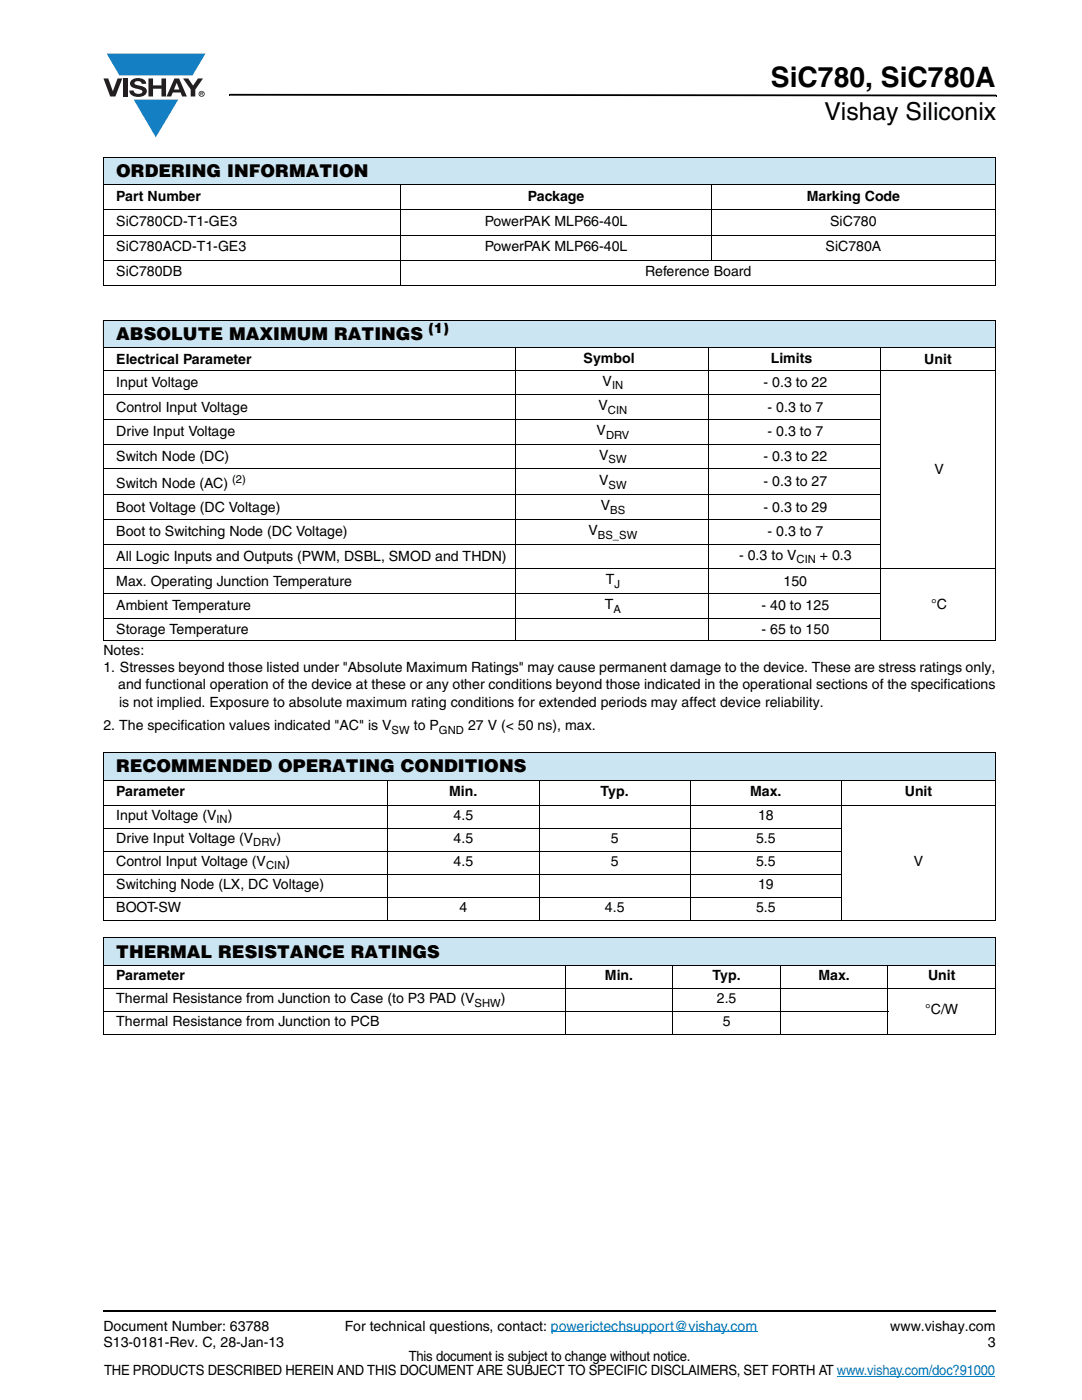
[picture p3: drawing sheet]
<svg xmlns="http://www.w3.org/2000/svg" width="216mm" height="279mm" viewBox="0 0 216 279" stroke-linecap="round" stroke-linejoin="round" font-family="sans-serif">
<defs><g id="words">
<text font-size="5.6" x="153.8" y="17.4">SiC780, SiC780A</text>
<text font-size="4.9" x="164.5" y="24">Vishay Siliconix</text>
<g font-size="3.5">
<text x="23.2" y="35.3">ORDERING INFORMATION</text>
<text x="23.2" y="67.9">ABSOLUTE MAXIMUM RATINGS</text>
<text x="23.2" y="154.1">RECOMMENDED OPERATING CONDITIONS</text>
<text x="23.2" y="191.1">THERMAL RESISTANCE RATINGS</text>
</g>
<g font-size="2.8">
<text x="23.2" y="40">Part Number</text>
<text x="105.3" y="40">Package</text>
<text x="161" y="40">Marking Code</text>
<text x="23.2" y="45">SiC780CD-T1-GE3</text>
<text x="96.8" y="45">PowerPAK MLP66-40L</text>
<text x="165.7" y="45">SiC780</text>
<text x="23.2" y="50.1">SiC780ACD-T1-GE3</text>
<text x="96.8" y="50.1">PowerPAK MLP66-40L</text>
<text x="164.7" y="50.1">SiC780A</text>
<text x="23.2" y="55.1">SiC780DB</text>
<text x="128.7" y="55.1">Reference Board</text>
<text x="85.5" y="66.5">(1)</text>
<text x="23.2" y="77.2">Input Voltage</text>
<text x="23.2" y="72.6">Electrical Parameter</text>
<text x="116.5" y="72.4">Symbol</text>
<text x="120.2" y="77">V</text>
<text x="152.4" y="77.2">- 0.3 to 22</text>
<text x="153.8" y="72.4">Limits</text>
<text x="184.4" y="72.6">Unit</text>
<text x="23.2" y="82.2">Control Input Voltage</text>
<text x="119.4" y="81.9">V</text>
<text x="153.2" y="82.2">- 0.3 to 7</text>
<text x="23.2" y="87.1">Drive Input Voltage</text>
<text x="119" y="86.8">V</text>
<text x="153.2" y="87.1">- 0.3 to 7</text>
<text x="23.2" y="92">Switch Node (DC)</text>
<text x="119.6" y="91.8">V</text>
<text x="152.4" y="92">- 0.3 to 22</text>
<text x="186.5" y="94.6">V</text>
<text x="23.2" y="97.5">Switch Node (AC)</text>
<text x="119.5" y="96.8">V</text>
<text x="119.9" y="101.9">V</text>
<text x="152.4" y="97.1">- 0.3 to 27</text>
<text x="23.2" y="102.1">Boot Voltage (DC Voltage)</text>
<text x="23.2" y="107">Boot to Switching Node (DC Voltage)</text>
<text x="117.4" y="106.8">V</text>
<text x="152.4" y="102.1">- 0.3 to 29</text>
<text x="153.2" y="107">- 0.3 to 7</text>
<text x="23.2" y="112">All Logic Inputs and Outputs (PWM, DSBL, SMOD and THDN)</text>
<text x="147.5" y="111.7">- 0.3 to V</text>
<text x="163.6" y="111.7">+ 0.3</text>
<text x="23.2" y="116.9">Max. Operating Junction Temperature</text>
<text x="120.9" y="116.6">T</text>
<text x="156.4" y="116.9">150</text>
<text x="23.2" y="121.8">Ambient Temperature</text>
<text x="120.7" y="121.6">T</text>
<text x="152" y="121.8">- 40 to 125</text>
<text x="185.8" y="121.6">°C</text>
<text x="20.6" y="130.7">Notes:</text>
<text x="23.2" y="126.5">Storage Temperature</text>
<text x="152" y="126.5">- 65 to 150</text>
<text x="20.6" y="134.1">1. Stresses beyond those listed under &quot;Absolute Maximum Ratings&quot; may cause permanent damage to the device. These are stress ratings only,</text>
<text x="23.6" y="137.6">and functional operation of the device at these or any other conditions beyond those indicated in the operational sections of the specifications</text>
<text x="23.8" y="141.1">is not implied. Exposure to absolute maximum rating conditions for extended periods may affect device reliability.</text>
<text x="20.6" y="145.7">2. The specification values indicated &quot;AC&quot; is V</text>
<text x="82.6" y="145.7">to P</text>
<text x="93.4" y="145.7">27 V (&lt; 50 ns), max.</text>
<text x="23.2" y="158.8">Parameter</text>
<text x="89.6" y="158.8">Min.</text>
<text x="119.8" y="158.8">Typ.</text>
<text x="149.7" y="158.8">Max.</text>
<text x="180.5" y="158.8">Unit</text>
<text x="23.2" y="163.6">Input Voltage (V</text>
<text x="45.5" y="163.6">)</text>
<text x="90.5" y="163.6">4.5</text>
<text x="151.3" y="163.6">18</text>
<text x="23.2" y="168.2">Drive Input Voltage (V</text>
<text x="23.2" y="172.8">Control Input Voltage (V</text>
<text x="55.2" y="168.2">)</text>
<text x="57" y="172.8">)</text>
<text x="90.5" y="168.2">4.5</text>
<text x="90.5" y="172.8">4.5</text>
<text x="121.9" y="168.2">5</text>
<text x="121.9" y="172.8">5</text>
<text x="150.9" y="168.2">5.5</text>
<text x="150.9" y="172.8">5.5</text>
<text x="182.4" y="172.8">V</text>
<text x="23.2" y="177.4">Switching Node (LX, DC Voltage)</text>
<text x="151.3" y="177.4">19</text>
<text x="23.2" y="182">BOOT-SW</text>
<text x="91.7" y="182">4</text>
<text x="120.7" y="182">4.5</text>
<text x="150.9" y="182">5.5</text>
<text x="23.2" y="195.6">Parameter</text>
<text x="120.7" y="195.6">Min.</text>
<text x="142.2" y="195.6">Typ.</text>
<text x="163.3" y="195.6">Max.</text>
<text x="185.2" y="195.6">Unit</text>
<text x="23.2" y="200.2">Thermal Resistance from Junction to Case (to P3 PAD (V</text>
<text x="99.9" y="200.2">)</text>
<text x="143" y="200.2">2.5</text>
<text x="184.6" y="202.5">°C/W</text>
<text x="23.2" y="204.8">Thermal Resistance from Junction to PCB</text>
<text x="144.2" y="204.8">5</text>
<text x="20.6" y="265.6">Document Number: 63788</text>
<text x="20.6" y="268.8">S13-0181-Rev. C, 28-Jan-13</text>
<text x="68.8" y="265.6">For technical questions, contact: powerictechsupport@vishay.com</text>
<text x="177.7" y="265.6">www.vishay.com</text>
<text x="197.1" y="268.8">3</text>
<text x="20.8" y="274.4">THE PRODUCTS DESCRIBED HEREIN AND THIS DOCUMENT ARE SUBJECT TO SPECIFIC DISCLAIMERS, SET FORTH AT www.vishay.com/doc?91000</text>
<text x="81.6" y="271.6">This document is subject to change without notice.</text>
</g>
<g font-size="2.2">
<text x="122.1" y="77.7">IN</text>
<text x="121.3" y="82.6">CIN</text>
<text x="120.9" y="87.5">DRV</text>
<text x="121.4" y="92.5">SW</text>
<text x="46.3" y="96.3">(2)</text>
<text x="121.4" y="97.5">SW</text>
<text x="119.3" y="107.5">BS_SW</text>
<text x="121.8" y="102.6">BS</text>
<text x="158.9" y="112.4">CIN</text>
<text x="122.6" y="117.3">J</text>
<text x="122.4" y="122.3">A</text>
<text x="78.1" y="146.4">SW</text>
<text x="87.6" y="146.4">GND</text>
<text x="43.2" y="164.3">IN</text>
<text x="50.5" y="168.9">DRV</text>
<text x="53.1" y="173.5">CIN</text>
<text x="94.7" y="200.9">SHW</text>
</g>
</g></defs>
<path d="M20.5 261.5h.1v.4h-.1z" fill="#000"/>
<path d="M20.6 261.7h178.2" fill="none" stroke="#000" stroke-width=".36"/>
<path d="M20.6 10.7h20.4v16.7h-20.4z" fill="#fff"/>
<g fill="#147fc3">
<path d="M21.3 10.7h19.7l-2.6 4.4h-1.1h-13.5z"/>
<path d="M26.7 19.9h8.9l-4.5 7.5z"/>
</g>
<g fill="#231f20">
<path d="M20.6 15.7h1l.9 2.5 1-2.5h.9l-1.4 3.6h-1z"/>
<path d="M24.6 15.7h.9v3.6h-.9z"/>
<path d="M26.3 16a2.1 2.1 0 0 1 2.8 .3l.1 .4h-.9a.79 .79 0 0 0-.7-.5 .79 .79 0 0 0-.8 .4l.3 .3 1 .2a1.08 1.08 0 0 1 1.2 1.1 1.08 1.08 0 0 1-1.1 1.1 1.73 1.73 0 0 1-2.4-1.2h.9a.96 .96 0 0 0 .8 .6 .96 .96 0 0 0 .9-.4 1.31 1.31 0 0 0-1.2-.6 1.03 1.03 0 0 1-1.1-.6 1.03 1.03 0 0 1 .2-1.1z"/>
<path d="M29.6 15.7h.9v1.3h1.7v-1.3h.9v3.6h-.9v-1.6h-1.7v1.6h-.9z"/>
<path d="M36.5 15.7h1.1l.9 1.4 1-1.4h1l-1.5 2.2v1.4h-.9v-1.4z"/>
<path d="M35.3 16.5l.5 1.4h-1.1zM34.8 15.7l-1.6 3.6h1l.3-.8h1.5l.3 .8h1l-1.6-3.6z"/>
<path d="M39.8 18.7a.46 .46 0 0 1 .9 0 .46 .46 0 0 1-.9 0zM39.6 18.7a.6 .6 0 0 0 1.2 0 .6 .6 0 0 0-1.2 0z"/>
<path d="M40.1 18.5h.2v.2h-.2zM40 18.4v.7h.1v-.3l.4 .3-.2-.3 .2-.2-.1-.2z"/>
</g>
<path d="M45.7 18.7h.2v.4h-.2zM45.9 18.7l152.9 .2v.3l-152.9-.1zM198.8 18.9h.1v.3h-.1z" fill="#000"/>
<path d="M109.9 265.8h41.2M167 274.6h31.5" fill="none" stroke="#007ec4" stroke-width=".2"/>
<g fill="#cce5f3">
<path d="M20.6 31.4h178v5.5h-178z"/>
<path d="M20.6 64h178v5.4h-178z"/>
<path d="M20.6 150.2h178v5.5h-178z"/>
<path d="M20.6 187.2h178v5.5h-178z"/>
</g>
<g fill="none" stroke="#000" stroke-width=".2">
<path d="M20.6 31.4h178.1M20.6 36.9h178.1M20.6 31.5v25.3M80 36.8v20.2M141.9 36.8v15.2M198.6 31.5v25.3M20.6 41.9h178.1M20.6 46.9h178.1M20.6 51.9h178.1M20.6 56.9h178.1M20.6 69.4h178.1M20.6 73.9h178.1"/>
<path d="M20.6 78.8h155.2M20.6 69.6v58.1M20.6 64.1v5.3M20.6 64h178.1M102.9 69.4v58.5M141.3 69.4v58.5M175.7 69.4v58.5M198.6 64.1v63.6M20.6 83.7h155.2M20.6 88.6h155.2M20.6 93.6h155.2M20.6 98.7h155.2"/>
<path d="M20.6 103.7h155.2M20.6 108.6h155.2M20.6 113.5h178.1M20.6 118.4h155.2M20.6 123.4h155.2M20.6 127.8h178.1M20.6 150.2h178.1M20.6 155.7h178.1M20.6 150.3v33.2M77.4 155.6v28.1M107.6 155.6v28.1M137.7 155.6v28.1"/>
<path d="M167.9 155.6v28.1M198.6 150.3v33.2M20.6 160.7h178.1M20.6 165.3h147.4M20.6 169.9h147.4M20.6 174.5h147.4M20.6 179h147.4M20.6 183.6h178.1M20.6 187.2h178.1M20.6 192.7h178.1M20.6 197.2h178.1M20.6 187.2v19.1"/>
<path d="M112.8 192.6v13.9M134.3 192.6v13.9M155.7 192.6v13.9M177.2 192.6v13.9M198.6 187.2v19.1M20.6 201.8h156.7M20.6 206.4h178.1"/>
</g>
<use href="#words"/>
</svg>
